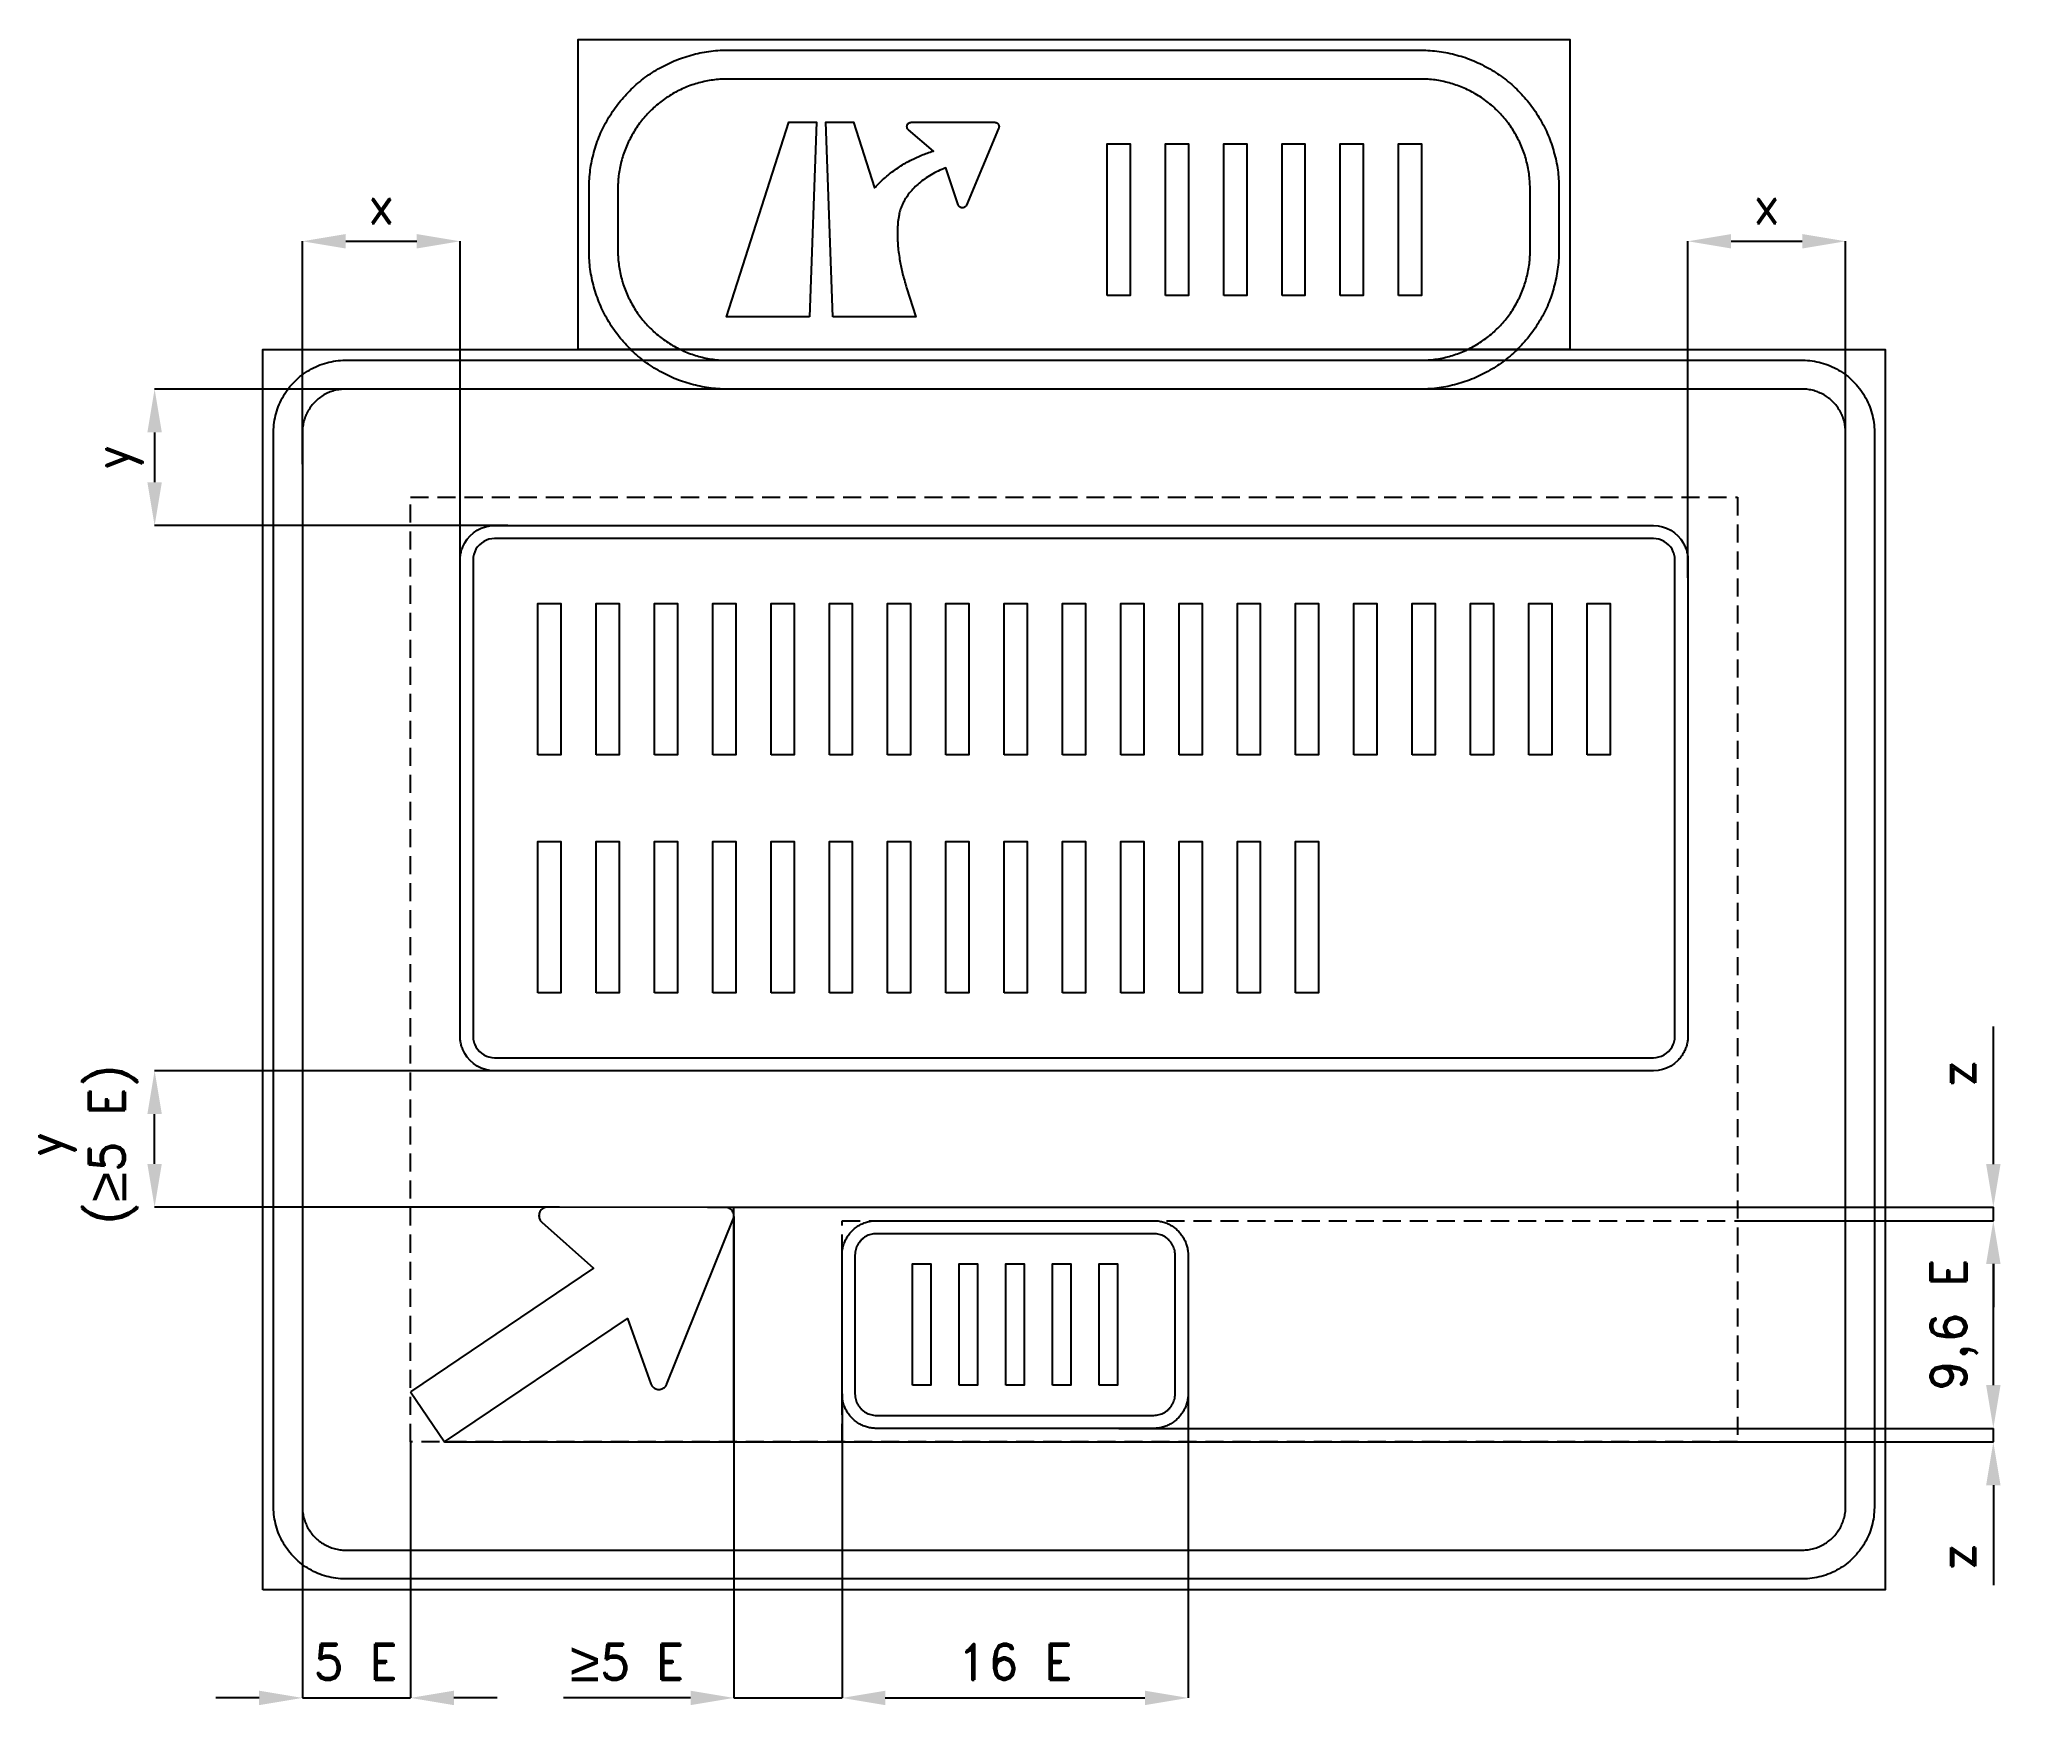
# Model space of a CAD drawing. Header units: millimetres. Extents: x -78 to 5381, y 33 to 4683.
import ezdxf

# ---------------------------------------------------------------- set-up
doc = ezdxf.new("R2010")
doc.units = ezdxf.units.MM
doc.header["$LTSCALE"] = 5
doc.linetypes.add('ČÁRKOVANÁX2', pattern=[1.5, 1, -0.5])
doc.layers.add('Kóty', color=2, linetype='Continuous')
doc.layers.add('Značka', color=7, linetype='Continuous')
doc.styles.get("Standard").update_dxf_attribs({"font": 'romand.shx', "height": 100})
doc.dimstyles.get("Standard").update_dxf_attribs({"dimtxt": 100, "dimasz": 120, "dimexe": 0.18, "dimexo": 0.0625, "dimgap": 50, "dimtad": 1, "dimdec": 0, "dimzin": 0, "dimdsep": 46, "dimtxsty": 'Standard', "dimcen": 0.09, "dimadec": 0, "dimazin": 0, "dimtfac": 1, "dimtdec": 0, "dimtofl": 0, "dimtmove": 0, "dimatfit": 3, "dimfxl": 1, "dimtolj": 1, "dimtzin": 0, "dimarcsym": 0})

msp = doc.modelspace()

# ---------------------------------------------------------------- texts
at = {"layer": 'Kóty', "char_height": 100, "attachment_point": 5, "rotation": 90}
for s, insert in [('\\A1;y', (141.7, 3523.4)), ('\\A1;z', (5241.7, 1814.2))]:
    msp.add_mtext(s, dxfattribs=dict(at, insert=insert))
at = {"layer": 'Kóty', "insert": (42.9, 1617.4), "char_height": 100, "width": 740.129, "attachment_point": 5, "rotation": 90}
msp.add_mtext('\\A1;y\\P({\\fArial|b0|i0|c238|p34;\\H1.08333x;≥\\Fromand|c238;\\H0.92308x;5 E)}', dxfattribs=at)
at = {"layer": 'Kóty', "char_height": 100, "attachment_point": 5}
for s, insert in [('\\A1;5 E', (799.5, 182.6)), ('{\\fArial|b0|i0|c238|p34;\\H1.08333x;≥\\A1;\\Fromand|c238;\\H0.92308x;5 E}', (1552.7, 182.6))]:
    msp.add_mtext(s, dxfattribs=dict(at, insert=insert))

# ---------------------------------------------------------------- blocks, each defined once
blk = doc.blocks.new('*D0')
at = {"layer": 'Defpoints', "color": 0, "transparency": 16777216}
for p in [(2148.3, 926.2), (3108.3, 925.5), (3108.3, 82.6)]:
    blk.add_point(p, dxfattribs=at)
at = {"layer": 'Kóty', "color": 0, "lineweight": -2, "transparency": 16777216}
for p, q in [((2148.3, 926.2), (2148.3, 82.4)), ((3108.3, 925.4), (3108.3, 82.4)), ((2268.3, 82.6), (2988.3, 82.6))]:
    blk.add_line(p, q, dxfattribs=at)
at = {"layer": 'Kóty', "color": 0, "transparency": 16777216}
for points in [[(2268.3, 102.6), (2268.3, 62.6), (2148.3, 82.6)], [(2988.3, 102.6), (2988.3, 62.6), (3108.3, 82.6)]]:
    blk.add_solid(points, dxfattribs=at)
at = {"layer": 'Kóty', "color": 0, "transparency": 16777216, "insert": (2628.3, 182.6), "char_height": 100, "attachment_point": 5}
blk.add_mtext('\\A1;16 E', dxfattribs=at)
blk = doc.blocks.new('*D1')
at = {"layer": 'Defpoints', "color": 0, "transparency": 16777216}
for p in [(4631.7, 1406.2), (5341.7, 1406.2), (2916.3, 830.2)]:
    blk.add_point(p, dxfattribs=at)
at = {"layer": 'Kóty', "color": 0, "lineweight": -2, "transparency": 16777216}
for p, q in [((4631.8, 1406.2), (5341.9, 1406.2)), ((5341.7, 950.2), (5341.7, 1286.2)), ((2916.4, 830.2), (5341.9, 830.2))]:
    blk.add_line(p, q, dxfattribs=at)
at = {"layer": 'Kóty', "color": 0, "transparency": 16777216}
for points in [[(5321.7, 1286.2), (5361.7, 1286.2), (5341.7, 1406.2)], [(5321.7, 950.2), (5361.7, 950.2), (5341.7, 830.2)]]:
    blk.add_solid(points, dxfattribs=at)
at = {"layer": 'Kóty', "color": 0, "transparency": 16777216, "insert": (5232.2, 1118.2), "char_height": 100, "attachment_point": 5, "rotation": 90}
blk.add_mtext('\\A1;9,6 E', dxfattribs=at)
blk = doc.blocks.new('*D2')
at = {"layer": 'Defpoints', "color": 0, "transparency": 16777216}
for p in [(2996.7, 830.2), (1045.7, 792.5), (5341.7, 792.5)]:
    blk.add_point(p, dxfattribs=at)
at = {"layer": 'Kóty', "color": 0, "lineweight": -2, "transparency": 16777216}
for p, q in [((5341.7, 950.2), (5341.7, 1070.2)), ((2996.7, 830.2), (5341.9, 830.2)), ((1045.8, 792.5), (5341.9, 792.5)), ((5341.7, 672.5), (5341.7, 395.4))]:
    blk.add_line(p, q, dxfattribs=at)
at = {"layer": 'Kóty', "color": 0, "transparency": 16777216}
for points in [[(5321.7, 950.2), (5361.7, 950.2), (5341.7, 830.2)], [(5321.7, 672.5), (5361.7, 672.5), (5341.7, 792.5)]]:
    blk.add_solid(points, dxfattribs=at)
at = {"layer": 'Kóty', "color": 0, "transparency": 16777216, "insert": (5241.7, 474), "char_height": 100, "attachment_point": 5, "rotation": 90}
blk.add_mtext('\\A1;z', dxfattribs=at)
blk = doc.blocks.new('*D3')
at = {"layer": 'Defpoints', "color": 0, "transparency": 16777216}
for p in [(1089, 4122.6), (651.7, 3504.6), (1089, 3218.5)]:
    blk.add_point(p, dxfattribs=at)
at = {"layer": 'Kóty', "color": 0, "lineweight": -2, "transparency": 16777216}
for p, q in [((651.7, 3504.7), (651.7, 4122.8)), ((771.7, 4122.6), (969, 4122.6)), ((1089, 3218.6), (1089, 4122.8))]:
    blk.add_line(p, q, dxfattribs=at)
at = {"layer": 'Kóty', "color": 0, "transparency": 16777216}
for points in [[(771.7, 4142.6), (771.7, 4102.6), (651.7, 4122.6)], [(969, 4142.6), (969, 4102.6), (1089, 4122.6)]]:
    blk.add_solid(points, dxfattribs=at)
at = {"layer": 'Kóty', "color": 0, "transparency": 16777216, "insert": (870.4, 4222.6), "char_height": 100, "attachment_point": 5}
blk.add_mtext('\\A1;x', dxfattribs=at)
blk = doc.blocks.new('*D4')
at = {"layer": 'Defpoints', "color": 0, "transparency": 16777216}
for p in [(4931.7, 4122.6), (4931.7, 3490.1), (4494.5, 3189.5)]:
    blk.add_point(p, dxfattribs=at)
at = {"layer": 'Kóty', "color": 0, "lineweight": -2, "transparency": 16777216}
for p, q in [((4494.5, 3189.6), (4494.5, 4122.8)), ((4614.5, 4122.6), (4811.7, 4122.6)), ((4931.7, 3490.2), (4931.7, 4122.8))]:
    blk.add_line(p, q, dxfattribs=at)
at = {"layer": 'Kóty', "color": 0, "transparency": 16777216}
for points in [[(4614.5, 4142.6), (4614.5, 4102.6), (4494.5, 4122.6)], [(4811.7, 4142.6), (4811.7, 4102.6), (4931.7, 4122.6)]]:
    blk.add_solid(points, dxfattribs=at)
at = {"layer": 'Kóty', "color": 0, "transparency": 16777216, "insert": (4713.1, 4222.6), "char_height": 100, "attachment_point": 5}
blk.add_mtext('\\A1;x', dxfattribs=at)

# ---------------------------------------------------------------- dimensions: what is measured, and where the dimension line sits
at = {"layer": 'Kóty'}
for base, p1, p2, text, picture, middle in [((1089, 4122.6), (651.7, 3504.6), (1089, 3218.5), 'x', '*D3', (870.4, 4222.6)), ((4931.7, 4122.6), (4494.5, 3189.5), (4931.7, 3490.1), 'x', '*D4', (4713.1, 4222.6)), ((3108.3, 82.6), (2148.3, 926.2), (3108.3, 925.5), '16 E', '*D0', (2628.3, 182.6))]:
    dim = msp.add_linear_dim(base=base, p1=p1, p2=p2, text=text, dimstyle='Standard', dxfattribs=at)
    dim.commit()
    dim.dimension.update_dxf_attribs({"geometry": picture, "text_midpoint": middle})
for base, p1, p2, text, picture, middle in [((5341.7, 1406.2), (2916.3, 830.2), (4631.7, 1406.2), '9,6 E', '*D1', (5232.2, 1118.2)), ((5341.7, 792.5), (2996.7, 830.2), (1045.7, 792.5), 'z', '*D2', (5241.7, 474))]:
    dim = msp.add_linear_dim(base=base, p1=p1, p2=p2, angle=90, text=text, dimstyle='Standard', dxfattribs=at)
    dim.commit()
    dim.dimension.update_dxf_attribs({"geometry": picture, "text_midpoint": middle})

# ---------------------------------------------------------------- linework, layer by layer
at = {"layer": 'Kóty'}
for p, q in [((823.3, 3712.6), (241.5, 3712.6)), ((241.7, 3592.6), (241.7, 3454.1)), ((1221.2, 3334.1), (241.5, 3334.1)), ((5341.7, 1563.3), (5341.7, 1945.2)), ((1287.8, 1822.1), (241.5, 1822.1)), ((241.7, 1563.7), (241.7, 1702.1)), ((1364.9, 1443.7), (241.5, 1443.7)), ((1775.2, 1443.3), (5341.9, 1443.3)), ((1848.4, 1417.5), (1848.4, 82.4)), ((4631.7, 1406.2), (5341.9, 1406.2)), ((5341.7, 1286.2), (5341.7, 1166.2)), ((2148.3, 926.2), (2148.3, 82.4)), ((951.7, 792.5), (951.7, 82.4)), ((651.7, 668.2), (651.7, 82.4)), ((531.7, 82.6), (411.7, 82.6)), ((1191.7, 82.6), (1071.7, 82.6)), ((1728.4, 82.6), (1376, 82.6)), ((2268.3, 82.6), (2745.4, 82.6))]:
    msp.add_line(p, q, dxfattribs=at)
for points in [[(1848.4, 792.5), (1848.4, 1443.3)], [(5341.7, 1406.2), (5341.7, 1443.3)], [(1848.4, 792.5), (1848.4, 1404.3)], [(5341.7, 792.6), (5341.7, 830.2)], [(651.7, 82.6), (951.7, 82.6)], [(1848.4, 82.6), (2148.3, 82.6)]]:
    msp.add_lwpolyline(points, dxfattribs=at)
for points in [[(221.7, 3592.6), (261.7, 3592.6), (241.7, 3712.6)], [(221.7, 3454.1), (261.7, 3454.1), (241.7, 3334.1)], [(221.7, 1702.1), (261.7, 1702.1), (241.7, 1822.1)], [(221.7, 1563.7), (261.7, 1563.7), (241.7, 1443.7)], [(5321.7, 1563.3), (5361.7, 1563.3), (5341.7, 1443.3)], [(5321.7, 1286.2), (5361.7, 1286.2), (5341.7, 1406.2)], [(531.7, 102.6), (531.7, 62.6), (651.7, 82.6)], [(1071.7, 102.6), (1071.7, 62.6), (951.7, 82.6)], [(1728.4, 102.6), (1728.4, 62.6), (1848.4, 82.6)], [(2268.3, 102.6), (2268.3, 62.6), (2148.3, 82.6)]]:
    msp.add_solid(points, dxfattribs=at)
at = {"layer": 'Značka', "color": 3}
for points in [[(1416.7, 3822.6), (1416.7, 4682.6), (4166.7, 4682.6), (4166.7, 3822.6), (1416.7, 3822.6)], [(2058.2, 3912.6), (1827.8, 3912.6), (2000.6, 4452.6), (2078, 4452.6), (2058.2, 3912.6)], [(2883.8, 3972.6), (2883.8, 4392.6), (2947.4, 4392.6), (2947.4, 3972.6), (2883.8, 3972.6)], [(3045.4, 3972.6), (3045.4, 4392.6), (3109.1, 4392.6), (3109.1, 3972.6), (3045.4, 3972.6)], [(3207.1, 3972.6), (3207.1, 4392.6), (3270.7, 4392.6), (3270.7, 3972.6), (3207.1, 3972.6)], [(3368.7, 3972.6), (3368.7, 4392.6), (3432.4, 4392.6), (3432.4, 3972.6), (3368.7, 3972.6)], [(3530.4, 3972.6), (3530.4, 4392.6), (3594, 4392.6), (3594, 3972.6), (3530.4, 3972.6)], [(3692, 3972.6), (3692, 4392.6), (3755.7, 4392.6), (3755.7, 3972.6), (3692, 3972.6)], [(541.7, 382.6), (541.7, 3822.6), (5041.7, 3822.6), (5041.7, 382.6), (541.7, 382.6)]]:
    msp.add_lwpolyline(points, dxfattribs=at)
for points in [[(1831.7, 3712.6), (1830.2, 3712.6), (1828.7, 3712.6, -0.032183), (1779, 3716.1, -0.035444), (1730.1, 3726.3, -0.036273), (1682.9, 3742.2, -0.03442), (1638.4, 3764.7, -0.03372), (1596.9, 3792.4, -0.034084), (1559.5, 3825.4, -0.034213), (1526.4, 3862.7, -0.034232), (1498.8, 3904.2, -0.034043), (1476.5, 3948.8, -0.033413), (1460.4, 3996, -0.034125), (1450.1, 4044.9, -0.036746), (1446.7, 4094.6), (1446.7, 4096.1), (1446.7, 4097.6), (1446.7, 4267.6), (1446.7, 4269.1, -0.000687), (1446.7, 4270.6, -0.032181), (1450.2, 4320.4, -0.035443), (1460.4, 4369.2, -0.036268), (1476.3, 4416.5, -0.034421), (1498.8, 4461, -0.033717), (1526.5, 4502.5, -0.03408), (1559.5, 4539.9, -0.034203), (1596.9, 4572.9, -0.034232), (1638.4, 4600.5, -0.034045), (1682.9, 4622.8, -0.033416), (1730.1, 4639, -0.034142), (1779, 4649.3, -0.036745), (1828.7, 4652.6), (1830.2, 4652.6), (1831.7, 4652.6), (3751.7, 4652.6), (3753.2, 4652.6), (3754.7, 4652.6, -0.032178), (3804.5, 4649.1, -0.035453), (3853.3, 4639, -0.03626), (3900.6, 4623, -0.034411), (3945.1, 4600.5, -0.033726), (3986.6, 4572.9, -0.034077), (4024, 4539.9, -0.034212), (4057, 4502.5, -0.034223), (4084.6, 4461, -0.034039), (4106.9, 4416.4, -0.033416), (4123.1, 4369.2, -0.034126), (4133.4, 4320.3, -0.036746), (4136.7, 4270.6), (4136.7, 4269.1), (4136.7, 4267.6), (4136.7, 4097.6), (4136.7, 4096.1), (4136.7, 4094.6, -0.032183), (4133.2, 4044.9, -0.035444), (4123.1, 3996, -0.036274), (4107.1, 3948.8, -0.03442), (4084.6, 3904.2, -0.033722), (4057, 3862.7, -0.03408), (4024, 3825.4, -0.034216), (3986.6, 3792.3, -0.034228), (3945.1, 3764.7, -0.034039), (3900.5, 3742.4, -0.033416), (3853.3, 3726.3, -0.034126), (3804.4, 3715.9, -0.036746), (3754.7, 3712.6), (3753.2, 3712.6), (3751.7, 3712.6), (1831.7, 3712.6)], [(1831.7, 3792.6), (3751.7, 3792.6), (3752.9, 3792.6), (3754.1, 3792.6, 0.032184), (3793.5, 3795.4, 0.035444), (3832.2, 3803.4, 0.036278), (3869.6, 3816.1, 0.034427), (3904.9, 3833.9, 0.033725), (3937.8, 3855.8, 0.034084), (3967.4, 3881.9, 0.034208), (3993.6, 3911.5, 0.034229), (4015.5, 3944.4, 0.034043), (4033.1, 3979.7, 0.033418), (4045.9, 4017.1, 0.034132), (4054.1, 4055.9, 0.036746), (4056.7, 4095.2), (4056.7, 4096.4), (4056.7, 4097.6), (4056.7, 4267.6), (4056.7, 4268.8), (4056.7, 4270, 0.032184), (4054, 4309.4, 0.035444), (4045.9, 4348.1, 0.036278), (4033.3, 4385.5, 0.034427), (4015.5, 4420.8, 0.033725), (3993.5, 4453.7, 0.034084), (3967.4, 4483.3, 0.034212), (3937.8, 4509.5, 0.034229), (3904.9, 4531.4, 0.034038), (3869.6, 4549, 0.033406), (3832.2, 4561.8, 0.034132), (3793.5, 4570, 0.036728), (3754.1, 4572.6), (3752.9, 4572.6), (3751.7, 4572.6), (1831.7, 4572.6), (1830.5, 4572.6), (1829.3, 4572.6, 0.032178), (1789.9, 4569.8, 0.035444), (1751.2, 4561.8, 0.036265), (1713.8, 4549.2, 0.034409), (1678.5, 4531.4, 0.033721), (1645.7, 4509.4, 0.034098), (1616.1, 4483.3, 0.034208), (1589.9, 4453.7, 0.034232), (1568, 4420.8, 0.034043), (1550.3, 4385.5, 0.033414), (1537.5, 4348.1, 0.034126), (1529.4, 4309.4, 0.036744), (1526.7, 4270, 0.000815), (1526.7, 4268.8), (1526.7, 4267.6), (1526.7, 4097.6), (1526.7, 4096.4), (1526.7, 4095.2, 0.032181), (1529.5, 4055.8, 0.035445), (1537.5, 4017.1, 0.036268), (1550.2, 3979.7, 0.034424), (1568, 3944.4, 0.033725), (1589.9, 3911.6, 0.034082), (1616.1, 3881.9, 0.034211), (1645.7, 3855.8, 0.034229), (1678.5, 3833.9, 0.034043), (1713.8, 3816.2, 0.033416), (1751.2, 3803.4, 0.034132), (1790, 3795.3, 0.036747), (1829.3, 3792.6), (1830.5, 3792.6), (1831.7, 3792.6)], [(2123, 3912.6), (2103.2, 4452.6), (2180.6, 4452.6), (2238.8, 4270.6), (2240.8, 4272.8), (2242.8, 4275, -0.014805), (2257.3, 4289.5, -0.015514), (2272.6, 4303.1, -0.014799), (2287.8, 4315.3, -0.014238), (2303.7, 4326.6, -0.014095), (2320.1, 4337, -0.014422), (2337.1, 4346.5), (2351.1, 4353.5), (2365.3, 4359.8, -0.012099), (2380.8, 4365.9, -0.0135), (2396.5, 4371.2), (2399.3, 4372.1), (2402.2, 4372.9), (2332.6, 4431.3), (2332.5, 4431.4), (2332.4, 4431.5), (2331.6, 4432.3), (2330.9, 4433.1), (2330.4, 4434), (2329.9, 4434.9), (2329.4, 4435.8), (2329.1, 4436.8), (2328.9, 4437.6), (2328.7, 4438.4), (2328.6, 4439.3), (2328.5, 4440.1), (2328.5, 4440.3), (2328.5, 4440.4), (2328.5, 4440.7), (2328.5, 4441), (2328.6, 4441.6), (2328.6, 4442.2, -0.029709), (2328.9, 4443.6), (2329.4, 4445), (2330.2, 4446.7), (2331.3, 4448.2), (2332.6, 4449.6), (2334.1, 4450.7), (2335.4, 4451.4), (2336.8, 4452), (2338.4, 4452.4), (2340.1, 4452.6), (2340.4, 4452.6), (2340.7, 4452.6), (2571.6, 4452.6), (2571.9, 4452.6), (2572.2, 4452.6), (2574.2, 4452.3), (2576.1, 4451.7), (2577.8, 4450.9), (2579.4, 4449.8), (2580.7, 4448.5), (2581.8, 4447), (2582.6, 4445.7), (2583.1, 4444.3, -0.041563), (2583.6, 4442.4, -0.045508), (2583.8, 4440.4, -0.013066), (2583.7, 4439.9), (2583.7, 4439.3), (2583.6, 4438.8), (2583.6, 4438.3), (2583.5, 4437.9), (2583.4, 4437.4), (2583.3, 4437), (2583.2, 4436.6), (2583, 4436.2), (2582.9, 4435.9), (2582.8, 4435.8), (2582.8, 4435.7), (2493.4, 4222.9), (2493.3, 4222.7), (2493.2, 4222.5), (2492.5, 4221.1), (2491.6, 4219.9), (2490.7, 4218.8), (2489.6, 4217.9), (2488.4, 4217.1), (2487.2, 4216.5), (2486.1, 4216.1), (2485, 4215.7), (2483.8, 4215.5), (2482.6, 4215.4), (2482.4, 4215.4), (2482.2, 4215.4), (2481.9, 4215.4), (2481.7, 4215.4), (2481.2, 4215.4), (2480.8, 4215.5), (2479.6, 4215.7), (2478.5, 4215.9), (2477.1, 4216.5), (2475.8, 4217.2), (2474.6, 4218), (2473.5, 4219), (2472.7, 4219.9), (2472, 4220.9), (2471.3, 4222), (2470.8, 4223.2), (2470.7, 4223.5), (2470.6, 4223.7), (2436.3, 4326.2), (2433.2, 4325.1), (2430.2, 4323.9, 0.022523), (2410, 4315, 0.024415), (2390.6, 4304.3, 0.023303), (2374, 4293.1, 0.023924), (2358.5, 4280.5, 0.024395), (2345, 4267.4, 0.02782), (2332.9, 4252.9, 0.022811), (2324.8, 4241.3, 0.023877), (2317.8, 4228.9, 0.027905), (2312, 4215.9, 0.035322), (2307.9, 4202.2), (2307.3, 4199.8), (2306.8, 4197.4), (2306.5, 4195.4), (2306, 4193), (2305.6, 4190.5, 0.020213), (2303.1, 4172.1, 0.017011), (2302.1, 4153.6, 0.015135), (2302, 4134, 0.012811), (2303.1, 4114.5, 0.012179), (2305.1, 4093.5, 0.011442), (2308.2, 4072.6, 0.008901), (2311.4, 4055.2, 0.008026), (2315.2, 4037.8, 0.00886), (2319.9, 4019, 0.009903), (2325.4, 4000.3), (2326.4, 3996.9), (2327.4, 3993.6), (2353.4, 3912.6), (2123, 3912.6)], [(771.7, 412.6), (770.9, 412.6), (770.2, 412.6, -0.03218), (744.3, 414.4, -0.035443), (719, 419.7, -0.036267), (694.4, 428, -0.03442), (671.3, 439.7, -0.033721), (649.7, 454, -0.034085), (630.3, 471.2, -0.034209), (613.1, 490.6, -0.034229), (598.8, 512.2, -0.034044), (587.2, 535.3, -0.033412), (578.8, 559.8, -0.034127), (573.5, 585.2, -0.036745), (571.7, 611), (571.7, 611.8), (571.7, 612.6), (571.7, 3592.6), (571.7, 3593.4), (571.7, 3594.2, -0.03218), (573.5, 3620, -0.035441), (578.8, 3645.4, -0.03627), (587.1, 3669.9, -0.034417), (598.8, 3693.1, -0.033719), (613.2, 3714.6, -0.034077), (630.3, 3734, -0.034208), (649.7, 3751.2, -0.034227), (671.3, 3765.6, -0.034051), (694.4, 3777.1, -0.033416), (719, 3785.5, -0.034129), (744.3, 3790.9, -0.036746), (770.2, 3792.6), (770.9, 3792.6), (771.7, 3792.6), (4811.7, 3792.6), (4812.5, 3792.6), (4813.3, 3792.6, -0.032179), (4839.1, 3790.8, -0.035455), (4864.5, 3785.5, -0.036284), (4889, 3777.2, -0.034416), (4912.2, 3765.6, -0.033734), (4933.7, 3751.2, -0.03409), (4953.1, 3734, -0.034192), (4970.3, 3714.6, -0.034225), (4984.7, 3693.1, -0.034022), (4996.3, 3669.9, -0.033407), (5004.6, 3645.4, -0.034136), (5010, 3620, -0.036736), (5011.7, 3594.2), (5011.7, 3593.4), (5011.7, 3592.6), (5011.7, 612.6), (5011.7, 611.8), (5011.7, 611, -0.032198), (5009.9, 585.2, -0.035433), (5004.6, 559.8, -0.036246), (4996.3, 535.3, -0.034407), (4984.7, 512.2, -0.033723), (4970.3, 490.6, -0.034079), (4953.1, 471.2, -0.034215), (4933.7, 454, -0.034227), (4912.2, 439.7, -0.034052), (4889, 428.1, -0.033418), (4864.5, 419.7, -0.03413), (4839.1, 414.3, -0.036743), (4813.3, 412.6, -0.00088), (4812.5, 412.6), (4811.7, 412.6), (771.7, 412.6)], [(771.7, 492.6), (4811.7, 492.6), (4812.2, 492.6), (4812.7, 492.6, 0.032176), (4828.2, 493.7, 0.035447), (4843.4, 496.9, 0.036261), (4858.1, 501.8, 0.034408), (4872, 508.8, 0.03371), (4884.9, 517.5, 0.034091), (4896.6, 527.8, 0.034187), (4906.9, 539.4, 0.034243), (4915.5, 552.3, 0.034026), (4922.4, 566.2, 0.033372), (4927.5, 580.9, 0.034145), (4930.7, 596.2, 0.03678), (4931.7, 611.7), (4931.7, 612.1), (4931.7, 612.6), (4931.7, 3592.6), (4931.7, 3593.1), (4931.7, 3593.6, 0.032211), (4930.6, 3609.1, 0.035398), (4927.5, 3624.3, 0.036257), (4922.5, 3639, 0.034417), (4915.5, 3652.9, 0.033707), (4906.9, 3665.8, 0.034076), (4896.6, 3677.5, 0.034203), (4884.9, 3687.8, 0.034241), (4872, 3696.4, 0.03402), (4858.1, 3703.3, 0.03342), (4843.4, 3708.4, 0.034121), (4828.2, 3711.6, 0.03675), (4812.7, 3712.6), (4812.2, 3712.6), (4811.7, 3712.6), (771.7, 3712.6), (771.3, 3712.6), (770.8, 3712.6, 0.032179), (755.3, 3711.5, 0.035457), (740.1, 3708.4, 0.036267), (725.3, 3703.4, 0.034424), (711.5, 3696.4, 0.033731), (698.5, 3687.8, 0.034079), (686.9, 3677.5, 0.034202), (676.6, 3665.8, 0.034216), (668, 3652.9, 0.034038), (661, 3639, 0.033412), (656, 3624.3, 0.034124), (652.8, 3609, 0.036744), (651.7, 3593.6, 0.000874), (651.7, 3593.1), (651.7, 3592.6), (651.7, 612.6), (651.7, 612.1), (651.7, 611.7, 0.03218), (652.8, 596.2, 0.035444), (656, 580.9, 0.036267), (661, 566.2, 0.034421), (668, 552.3, 0.033721), (676.6, 539.4, 0.034084), (686.9, 527.8, 0.034209), (698.5, 517.5, 0.03423), (711.5, 508.8, 0.034044), (725.3, 501.9, 0.033413), (740.1, 496.9, 0.034127), (755.3, 493.6, 0.036744), (770.8, 492.6), (771.3, 492.6), (771.7, 492.6)], [(951.7, 931.9), (1045.7, 792.6), (1553, 1134.8), (1617.9, 954.1), (1618.3, 953.1), (1618.8, 952, 0.051469), (1621.1, 948, 0.051593), (1624.3, 944.6, 0.064181), (1628.9, 941.2, 0.064135), (1634.3, 939, 0.064005), (1640.1, 938.2, 0.063878), (1645.8, 938.8, 0.063534), (1651.3, 940.8, 0.06234), (1656.1, 944, 0.051629), (1659.3, 947.3, 0.056284), (1661.8, 951.2), (1662.3, 952.2), (1662.8, 953.3), (1846.7, 1410.2), (1847.1, 1411.4), (1847.5, 1412.5, 0.052), (1848.3, 1417, 0.052136), (1848.3, 1421.7, 0.064822), (1847, 1427.4, 0.065073), (1844.3, 1432.6, 0.064752), (1840.5, 1437.1, 0.063085), (1835.7, 1440.4, 0.052141), (1831.4, 1442.2, 0.056923), (1826.8, 1443.1, 0.01147), (1825.6, 1443.2, 0.003758), (1824.5, 1443.2), (1331.9, 1443.9), (1330.7, 1443.8), (1329.6, 1443.8, 0.051467), (1325, 1442.9, 0.051575), (1320.7, 1441.1, 0.064193), (1315.9, 1437.9, 0.064139), (1312.1, 1433.6, 0.064002), (1309.4, 1428.5, 0.063869), (1308, 1422.8, 0.063522), (1308, 1417.1, 0.062362), (1309.4, 1411.4, 0.051639), (1311.4, 1407.2, 0.056291), (1314.2, 1403.6), (1315, 1402.8), (1315.9, 1402), (1459.1, 1274.1), (951.7, 931.9)]]:
    msp.add_lwpolyline(points, format="xyb", dxfattribs=at)
at = {"layer": 'Značka', "color": 6, "linetype": 'ČÁRKOVANÁX2', "ltscale": 10}
for points in [[(951.7, 792.5), (951.7, 3412.5), (4631.7, 3412.5), (4631.7, 792.5), (951.7, 792.5)], [(2148.3, 792.5), (2148.3, 1406.2), (4631.7, 1406.2)]]:
    msp.add_lwpolyline(points, dxfattribs=at)
at = {"layer": 'Značka', "color": 5}
for points in [[(1185, 1822.1), (1184.6, 1822.1), (1184.2, 1822.1), (1171.8, 1823), (1159.6, 1825.5), (1147.9, 1829.5), (1136.8, 1835.1), (1126.4, 1842), (1117.1, 1850.2), (1108.9, 1859.6), (1102, 1869.9), (1096.4, 1881, -0.033415), (1092.4, 1892.8, -0.03411), (1089.8, 1905, -0.036747), (1089, 1917.4), (1089, 1917.8), (1089, 1918.1), (1089, 3238.1), (1089, 3238.5), (1089, 3238.9, -0.032168), (1089.8, 3251.3, -0.035455), (1092.4, 3263.5, -0.036252), (1096.4, 3275.2), (1102, 3286.3), (1108.9, 3296.7), (1117.1, 3306), (1126.4, 3314.3), (1136.8, 3321.1), (1147.9, 3326.7), (1159.6, 3330.7), (1171.8, 3333.3), (1184.2, 3334.1), (1184.6, 3334.1), (1185, 3334.1), (4398.5, 3334.1), (4398.9, 3334.1), (4399.2, 3334.1), (4411.6, 3333.3), (4423.8, 3330.7), (4435.6, 3326.7), (4446.7, 3321.1), (4457, 3314.2), (4466.4, 3306), (4474.6, 3296.7), (4481.5, 3286.3, -0.03402), (4487, 3275.2, -0.033378), (4491.1, 3263.5, -0.03418), (4493.6, 3251.3, -0.036735), (4494.5, 3238.9), (4494.5, 3238.5), (4494.5, 3238.1), (4494.5, 1918.1), (4494.5, 1917.8), (4494.5, 1917.4, -0.032162), (4493.6, 1905, -0.035436), (4491.1, 1892.8, -0.036243), (4487.1, 1881, -0.034341), (4481.5, 1869.9, -0.033726), (4474.6, 1859.6, -0.034062), (4466.4, 1850.2), (4457, 1842), (4446.7, 1835.1), (4435.6, 1829.6), (4423.8, 1825.5), (4411.6, 1823), (4399.2, 1822.1), (4398.9, 1822.1), (4398.5, 1822.1), (1185, 1822.1)], [(1185, 1822.1), (1184.6, 1822.1), (1184.2, 1822.1), (1171.8, 1823), (1159.6, 1825.5), (1147.9, 1829.5), (1136.8, 1835.1), (1126.4, 1842), (1117.1, 1850.2), (1108.9, 1859.6), (1102, 1869.9), (1096.4, 1881, -0.033415), (1092.4, 1892.8, -0.03411), (1089.8, 1905, -0.036747), (1089, 1917.4), (1089, 1917.8), (1089, 1918.1), (1089, 3238.1), (1089, 3238.5), (1089, 3238.9, -0.032168), (1089.8, 3251.3, -0.035455), (1092.4, 3263.5, -0.036252), (1096.4, 3275.2), (1102, 3286.3), (1108.9, 3296.7), (1117.1, 3306), (1126.4, 3314.3), (1136.8, 3321.1), (1147.9, 3326.7), (1159.6, 3330.7), (1171.8, 3333.3), (1184.2, 3334.1), (1184.6, 3334.1), (1185, 3334.1), (4398.5, 3334.1), (4398.9, 3334.1), (4399.2, 3334.1), (4411.6, 3333.3), (4423.8, 3330.7), (4435.6, 3326.7), (4446.7, 3321.1), (4457, 3314.2), (4466.4, 3306), (4474.6, 3296.7), (4481.5, 3286.3, -0.03402), (4487, 3275.2, -0.033378), (4491.1, 3263.5, -0.03418), (4493.6, 3251.3, -0.036735), (4494.5, 3238.9), (4494.5, 3238.5), (4494.5, 3238.1), (4494.5, 1918.1), (4494.5, 1917.8), (4494.5, 1917.4, -0.032162), (4493.6, 1905, -0.035436), (4491.1, 1892.8, -0.036243), (4487.1, 1881, -0.034341), (4481.5, 1869.9, -0.033726), (4474.6, 1859.6, -0.034062), (4466.4, 1850.2), (4457, 1842), (4446.7, 1835.1), (4435.6, 1829.6), (4423.8, 1825.5), (4411.6, 1823), (4399.2, 1822.1), (4398.9, 1822.1), (4398.5, 1822.1), (1185, 1822.1)], [(1185, 1858.1), (4398.5, 1858.1), (4398.7, 1858.1), (4398.9, 1858.1), (4406.7, 1858.7), (4414.3, 1860.3), (4421.7, 1862.7), (4428.6, 1866.2), (4435.1, 1870.6), (4440.9, 1875.7), (4446.1, 1881.5), (4450.4, 1888), (4453.8, 1894.9, 0.033404), (4456.3, 1902.3, 0.034108), (4458, 1909.9, 0.036743), (4458.5, 1917.7), (4458.5, 1917.9), (4458.5, 1918.1), (4458.5, 3238.1), (4458.5, 3238.4), (4458.5, 3238.6, 0.032147), (4457.9, 3246.3, 0.035389), (4456.3, 3254, 0.036276), (4453.9, 3261.3), (4450.4, 3268.3), (4446, 3274.7), (4440.9, 3280.6), (4435.1, 3285.7), (4428.6, 3290), (4421.7, 3293.5), (4414.3, 3296), (4406.7, 3297.6), (4398.9, 3298.1), (4398.7, 3298.1), (4398.5, 3298.1), (1185, 3298.1), (1184.7, 3298.1), (1184.5, 3298.1), (1176.8, 3297.6), (1169.1, 3296), (1161.8, 3293.5), (1154.8, 3290), (1148.4, 3285.7), (1142.5, 3280.6), (1137.4, 3274.7), (1133.1, 3268.3), (1129.6, 3261.3), (1127.1, 3254, 0.034108), (1125.5, 3246.3, 0.036743), (1125, 3238.6), (1125, 3238.4), (1125, 3238.1), (1125, 1918.1), (1125, 1917.9), (1125, 1917.7, 0.032178), (1125.5, 1909.9, 0.035451), (1127.1, 1902.3, 0.036305), (1129.6, 1894.9), (1133.1, 1888), (1137.4, 1881.5), (1142.5, 1875.7), (1148.4, 1870.6), (1154.8, 1866.2), (1161.8, 1862.8), (1169.1, 1860.3), (1176.8, 1858.6), (1184.5, 1858.1), (1184.7, 1858.1), (1185, 1858.1)], [(2244.3, 830.2), (2243.9, 830.2), (2243.5, 830.2, -0.032181), (2231.1, 831.1, -0.035444), (2219, 833.6, -0.03627), (2207.2, 837.6, -0.034417), (2196.1, 843.2, -0.03372), (2185.7, 850.1, -0.034084), (2176.4, 858.4, -0.0342), (2168.2, 867.7, -0.034219), (2161.3, 878, -0.034037), (2155.7, 889.1, -0.033418), (2151.7, 900.9, -0.03414), (2149.1, 913.1, -0.036743), (2148.3, 925.5), (2148.3, 925.9), (2148.3, 926.2), (2148.3, 1310.2), (2148.3, 1310.6), (2148.3, 1311, -0.032173), (2149.2, 1323.4, -0.035446), (2151.7, 1335.6, -0.036267), (2155.7, 1347.4, -0.03442), (2161.3, 1358.5, -0.033718), (2168.2, 1368.8, -0.034086), (2176.4, 1378.1, -0.034204), (2185.7, 1386.4, -0.034226), (2196.1, 1393.3, -0.034042), (2207.2, 1398.8, -0.033412), (2219, 1402.8, -0.034128), (2231.1, 1405.4, -0.036747), (2243.5, 1406.2), (2243.9, 1406.2), (2244.3, 1406.2), (3012.3, 1406.2), (3012.7, 1406.2), (3013, 1406.2, -0.032182), (3025.4, 1405.4, -0.035443), (3037.6, 1402.8, -0.036264), (3049.4, 1398.9, -0.034411), (3060.5, 1393.3, -0.033724), (3070.9, 1386.4, -0.034088), (3080.2, 1378.1, -0.034207), (3088.4, 1368.8, -0.034235), (3095.3, 1358.5, -0.034058), (3100.9, 1347.3, -0.033403), (3104.9, 1335.6, -0.034141), (3107.5, 1323.4, -0.036733), (3108.3, 1311), (3108.3, 1310.6), (3108.3, 1310.2), (3108.3, 926.2), (3108.3, 925.9), (3108.3, 925.5, -0.032183), (3107.4, 913.1, -0.035466), (3104.9, 900.9, -0.03626), (3100.9, 889.1, -0.034431), (3095.3, 878, -0.033713), (3088.4, 867.7, -0.034069), (3080.2, 858.4, -0.034188), (3070.9, 850.1, -0.034226), (3060.5, 843.2, -0.034044), (3049.4, 837.7, -0.033414), (3037.6, 833.6, -0.034128), (3025.4, 831.1, -0.036746), (3013, 830.2), (3012.7, 830.2), (3012.3, 830.2), (2244.3, 830.2)], [(2244.3, 830.2), (2243.9, 830.2), (2243.5, 830.2, -0.032181), (2231.1, 831.1, -0.035444), (2219, 833.6, -0.03627), (2207.2, 837.6, -0.034417), (2196.1, 843.2, -0.03372), (2185.7, 850.1, -0.034084), (2176.4, 858.4, -0.0342), (2168.2, 867.7, -0.034219), (2161.3, 878, -0.034037), (2155.7, 889.1, -0.033418), (2151.7, 900.9, -0.03414), (2149.1, 913.1, -0.036743), (2148.3, 925.5), (2148.3, 925.9), (2148.3, 926.2), (2148.3, 1310.2), (2148.3, 1310.6), (2148.3, 1311, -0.032173), (2149.2, 1323.4, -0.035446), (2151.7, 1335.6, -0.036267), (2155.7, 1347.4, -0.03442), (2161.3, 1358.5, -0.033718), (2168.2, 1368.8, -0.034086), (2176.4, 1378.1, -0.034204), (2185.7, 1386.4, -0.034226), (2196.1, 1393.3, -0.034042), (2207.2, 1398.8, -0.033412), (2219, 1402.8, -0.034128), (2231.1, 1405.4, -0.036747), (2243.5, 1406.2), (2243.9, 1406.2), (2244.3, 1406.2), (3012.3, 1406.2), (3012.7, 1406.2), (3013, 1406.2, -0.032182), (3025.4, 1405.4, -0.035443), (3037.6, 1402.8, -0.036264), (3049.4, 1398.9, -0.034411), (3060.5, 1393.3, -0.033724), (3070.9, 1386.4, -0.034088), (3080.2, 1378.1, -0.034207), (3088.4, 1368.8, -0.034235), (3095.3, 1358.5, -0.034058), (3100.9, 1347.3, -0.033403), (3104.9, 1335.6, -0.034141), (3107.5, 1323.4, -0.036733), (3108.3, 1311), (3108.3, 1310.6), (3108.3, 1310.2), (3108.3, 926.2), (3108.3, 925.9), (3108.3, 925.5, -0.032183), (3107.4, 913.1, -0.035466), (3104.9, 900.9, -0.03626), (3100.9, 889.1, -0.034431), (3095.3, 878, -0.033713), (3088.4, 867.7, -0.034069), (3080.2, 858.4, -0.034188), (3070.9, 850.1, -0.034226), (3060.5, 843.2, -0.034044), (3049.4, 837.7, -0.033414), (3037.6, 833.6, -0.034128), (3025.4, 831.1, -0.036746), (3013, 830.2), (3012.7, 830.2), (3012.3, 830.2), (2244.3, 830.2)], [(2244.3, 866.2), (3012.3, 866.2), (3012.5, 866.2), (3012.8, 866.2, 0.032183), (3020.5, 866.8, 0.035454), (3028.1, 868.4, 0.036272), (3035.5, 870.9, 0.034424), (3042.4, 874.4, 0.033714), (3048.9, 878.7, 0.034069), (3054.7, 883.8, 0.034208), (3059.9, 889.6, 0.034191), (3064.2, 896.1, 0.034027), (3067.6, 903, 0.033403), (3070.2, 910.4, 0.034176), (3071.8, 918, 0.03678), (3072.3, 925.8), (3072.3, 926), (3072.3, 926.2), (3072.3, 1310.2), (3072.3, 1310.5), (3072.3, 1310.7, 0.03218), (3071.7, 1318.5, 0.035458), (3070.2, 1326.1, 0.036284), (3067.7, 1333.4, 0.034421), (3064.2, 1340.4, 0.033711), (3059.9, 1346.8, 0.034099), (3054.7, 1352.7, 0.034219), (3048.9, 1357.8, 0.034235), (3042.4, 1362.1, 0.034041), (3035.5, 1365.6, 0.033412), (3028.1, 1368.1, 0.034131), (3020.5, 1369.7, 0.03675), (3012.8, 1370.2), (3012.5, 1370.2), (3012.3, 1370.2), (2244.3, 1370.2), (2244.1, 1370.2), (2243.8, 1370.2, 0.032185), (2236.1, 1369.7, 0.035441), (2228.5, 1368.1, 0.036272), (2221.1, 1365.6, 0.034432), (2214.2, 1362.1, 0.033724), (2207.7, 1357.8, 0.034088), (2201.9, 1352.7, 0.034197), (2196.7, 1346.8, 0.034219), (2192.4, 1340.4, 0.034059), (2188.9, 1333.4, 0.033403), (2186.4, 1326.1, 0.03413), (2184.8, 1318.5, 0.036749), (2184.3, 1310.7), (2184.3, 1310.5), (2184.3, 1310.2), (2184.3, 926.2), (2184.3, 926), (2184.3, 925.8, 0.032179), (2184.8, 918, 0.035443), (2186.4, 910.4, 0.036264), (2188.9, 903, 0.034411), (2192.4, 896.1, 0.03372), (2196.7, 889.6, 0.03409), (2201.9, 883.8, 0.034201), (2207.7, 878.7, 0.034232), (2214.2, 874.4, 0.034045), (2221.1, 870.9, 0.033416), (2228.5, 868.4, 0.034129), (2236.1, 866.8, 0.036746), (2243.8, 866.2), (2244.1, 866.2), (2244.3, 866.2)]]:
    msp.add_lwpolyline(points, format="xyb", dxfattribs=at)
for points in [[(1305, 2698.1), (1305, 3118.1), (1368.6, 3118.1), (1368.6, 2698.1), (1305, 2698.1)], [(1466.6, 2698.1), (1466.6, 3118.1), (1530.3, 3118.1), (1530.3, 2698.1), (1466.6, 2698.1)], [(1628.3, 2698.1), (1628.3, 3118.1), (1692, 3118.1), (1692, 2698.1), (1628.3, 2698.1)], [(1790, 2698.1), (1790, 3118.1), (1853.6, 3118.1), (1853.6, 2698.1), (1790, 2698.1)], [(1951.6, 2698.1), (1951.6, 3118.1), (2015.3, 3118.1), (2015.3, 2698.1), (1951.6, 2698.1)], [(2113.3, 2698.1), (2113.3, 3118.1), (2176.9, 3118.1), (2176.9, 2698.1), (2113.3, 2698.1)], [(2274.9, 2698.1), (2274.9, 3118.1), (2338.6, 3118.1), (2338.6, 2698.1), (2274.9, 2698.1)], [(2436.6, 2698.1), (2436.6, 3118.1), (2500.2, 3118.1), (2500.2, 2698.1), (2436.6, 2698.1)], [(2598.2, 2698.1), (2598.2, 3118.1), (2661.9, 3118.1), (2661.9, 2698.1), (2598.2, 2698.1)], [(2759.9, 2698.1), (2759.9, 3118.1), (2823.6, 3118.1), (2823.6, 2698.1), (2759.9, 2698.1)], [(2921.6, 2698.1), (2921.6, 3118.1), (2985.2, 3118.1), (2985.2, 2698.1), (2921.6, 2698.1)], [(3083.2, 2698.1), (3083.2, 3118.1), (3146.9, 3118.1), (3146.9, 2698.1), (3083.2, 2698.1)], [(3244.9, 2698.1), (3244.9, 3118.1), (3308.5, 3118.1), (3308.5, 2698.1), (3244.9, 2698.1)], [(3406.5, 2698.1), (3406.5, 3118.1), (3470.2, 3118.1), (3470.2, 2698.1), (3406.5, 2698.1)], [(3568.2, 2698.1), (3568.2, 3118.1), (3631.8, 3118.1), (3631.8, 2698.1), (3568.2, 2698.1)], [(3729.8, 2698.1), (3729.8, 3118.1), (3793.5, 3118.1), (3793.5, 2698.1), (3729.8, 2698.1)], [(3891.5, 2698.1), (3891.5, 3118.1), (3955.1, 3118.1), (3955.1, 2698.1), (3891.5, 2698.1)], [(4053.1, 2698.1), (4053.1, 3118.1), (4116.8, 3118.1), (4116.8, 2698.1), (4053.1, 2698.1)], [(4214.8, 2698.1), (4214.8, 3118.1), (4278.5, 3118.1), (4278.5, 2698.1), (4214.8, 2698.1)], [(1305, 2038.1), (1305, 2458.1), (1368.6, 2458.1), (1368.6, 2038.1), (1305, 2038.1)], [(1466.6, 2038.1), (1466.6, 2458.1), (1530.3, 2458.1), (1530.3, 2038.1), (1466.6, 2038.1)], [(1628.3, 2038.1), (1628.3, 2458.1), (1692, 2458.1), (1692, 2038.1), (1628.3, 2038.1)], [(1790, 2038.1), (1790, 2458.1), (1853.6, 2458.1), (1853.6, 2038.1), (1790, 2038.1)], [(1951.6, 2038.1), (1951.6, 2458.1), (2015.3, 2458.1), (2015.3, 2038.1), (1951.6, 2038.1)], [(2113.3, 2038.1), (2113.3, 2458.1), (2176.9, 2458.1), (2176.9, 2038.1), (2113.3, 2038.1)], [(2274.9, 2038.1), (2274.9, 2458.1), (2338.6, 2458.1), (2338.6, 2038.1), (2274.9, 2038.1)], [(2436.6, 2038.1), (2436.6, 2458.1), (2500.2, 2458.1), (2500.2, 2038.1), (2436.6, 2038.1)], [(2598.2, 2038.1), (2598.2, 2458.1), (2661.9, 2458.1), (2661.9, 2038.1), (2598.2, 2038.1)], [(2759.9, 2038.1), (2759.9, 2458.1), (2823.6, 2458.1), (2823.6, 2038.1), (2759.9, 2038.1)], [(2921.6, 2038.1), (2921.6, 2458.1), (2985.2, 2458.1), (2985.2, 2038.1), (2921.6, 2038.1)], [(3083.2, 2038.1), (3083.2, 2458.1), (3146.9, 2458.1), (3146.9, 2038.1), (3083.2, 2038.1)], [(3244.9, 2038.1), (3244.9, 2458.1), (3308.5, 2458.1), (3308.5, 2038.1), (3244.9, 2038.1)], [(3406.5, 2038.1), (3406.5, 2458.1), (3470.2, 2458.1), (3470.2, 2038.1), (3406.5, 2038.1)], [(2344.2, 950.2), (2344.2, 1286.2), (2395.1, 1286.2), (2395.1, 950.2), (2344.2, 950.2)], [(2473.5, 950.2), (2473.5, 1286.2), (2524.4, 1286.2), (2524.4, 950.2), (2473.5, 950.2)], [(2602.8, 950.2), (2602.8, 1286.2), (2653.7, 1286.2), (2653.7, 950.2), (2602.8, 950.2)], [(2732.1, 950.2), (2732.1, 1286.2), (2783.1, 1286.2), (2783.1, 950.2), (2732.1, 950.2)], [(2861.5, 950.2), (2861.5, 1286.2), (2912.4, 1286.2), (2912.4, 950.2), (2861.5, 950.2)]]:
    msp.add_lwpolyline(points, dxfattribs=at)

msp.set_redraw_order([(e.dxf.handle, doc.entitydb.next_handle()) for e in msp.query("TEXT MTEXT ATTDEF DIMENSION ARC_DIMENSION")])  # texts and dimensions are drawn at this point

doc.saveas('drawing.dxf')
